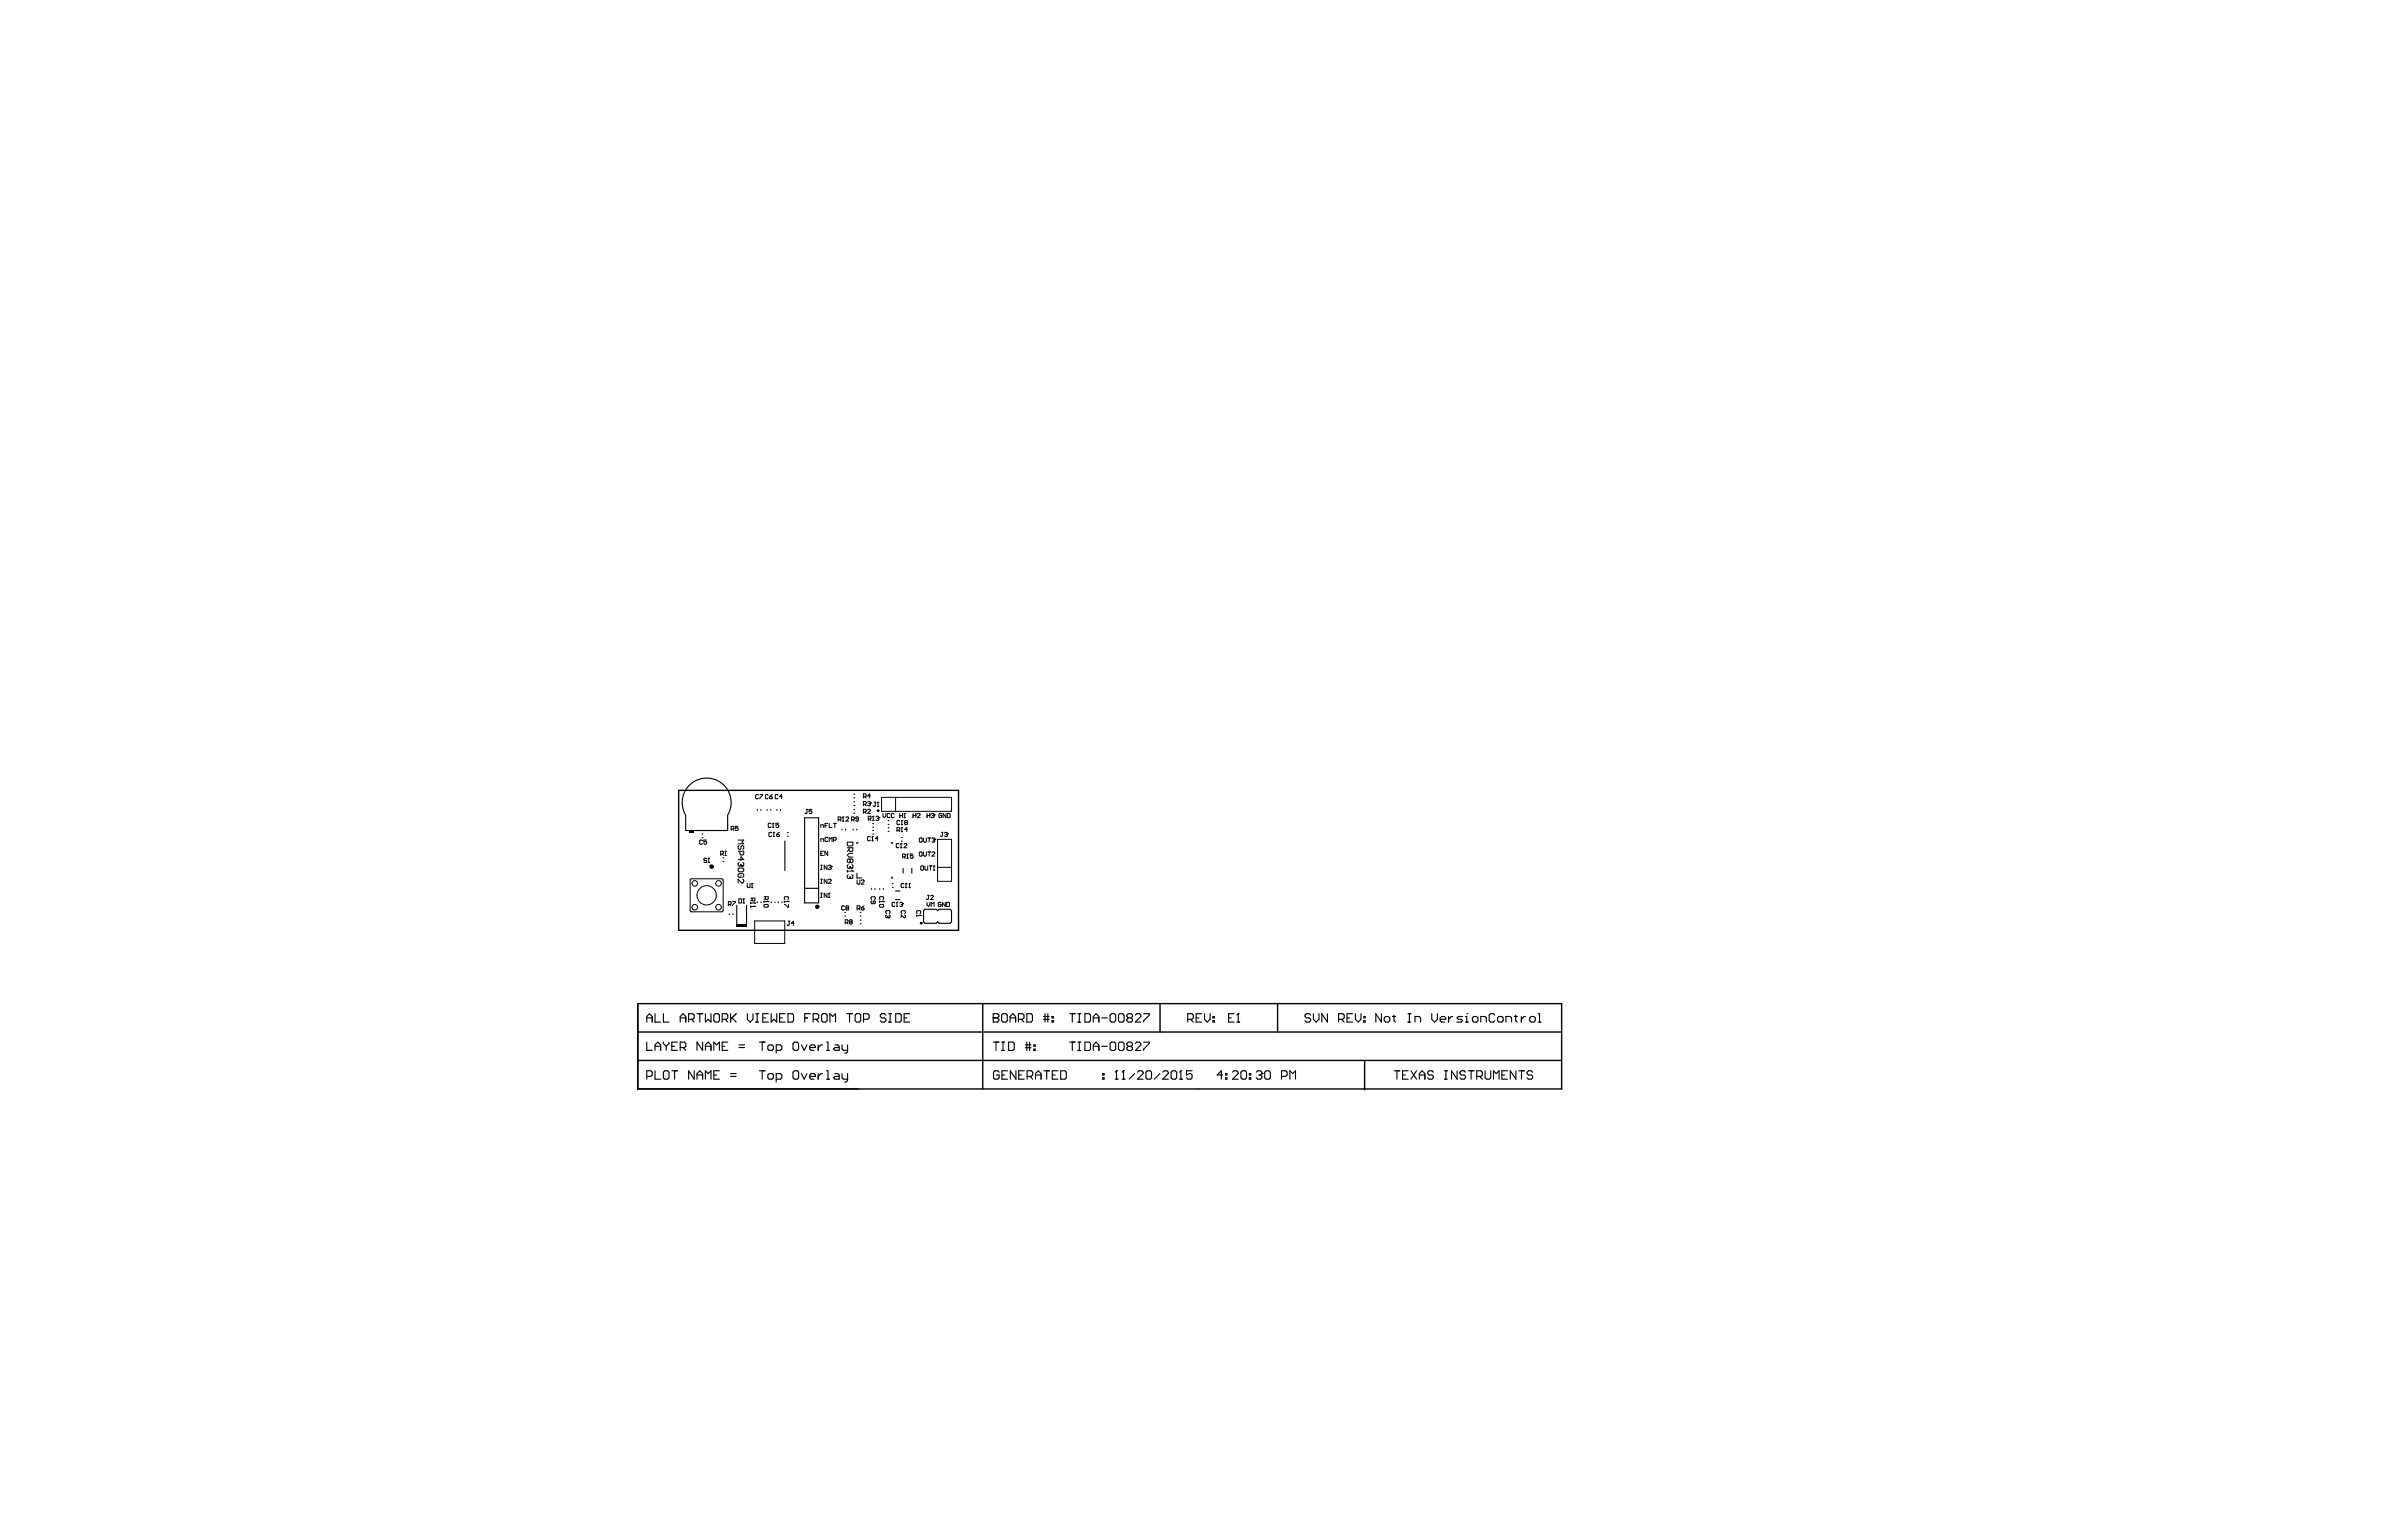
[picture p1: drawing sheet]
<svg xmlns="http://www.w3.org/2000/svg" width="432mm" height="279mm" viewBox="0 0 432 279" stroke-linecap="round" stroke-linejoin="round" font-family="sans-serif">
<g fill="none" stroke="#000" stroke-width=".25">
<path d="M123 143.3h50.8v25.4h-50.8zM115.6 182h167.5v15.5h-167.5zM115.6 192.3h167.4M115.6 187.1h167.5M178.1 182v15.5M210.3 182v5.1M231.6 182v5.1M247.4 192.5v5.1"/>
<circle cx="159.2" cy="147" r=".13"/>
<circle cx="167" cy="167.4" r=".13"/>
</g>
<g fill="none" stroke="#000" stroke-width=".2">
<path d="M124.3 147.7a4.4 4.4 0 0 1 3.8-6.6 4.4 4.4 0 0 1 3.8 6.6M124.3 147.8v2.8h7.6v-2.8M127.3 151.2h.1M127.3 151.9h.1M131.1 156.2h.1M131.1 155.5h.1M137.3 146.8v.1M137.9 146.8v.1M139.1 146.8v.1M139.7 146.8v.1M140.8 146.8v.1M141.5 146.8v.1"/>
<path d="M142.3 152.5v5.3M142.7 151.6h.2M142.7 151h.2M145.9 148.3h2.5v15.4h-2.5zM152.6 150.3v.2M153.3 150.3v.2M154.7 150.3v.2M154.8 147.4h.1M154.8 146h.1M154.8 145.4h.1M154.8 144h.1M154.8 146.8h.1"/>
<path d="M154.8 144.7h.1M155.3 150.3v.2M155.3 158.4v.8h.9M155.5 152.8h-.2v.2M158.2 151.2h.2M158.2 149.3h.2M158.2 150h.2M158.2 150.6h.2M161 149.5h.2M161 150.1h.2M161 150.7h.2M161 148.8h.2"/>
<path d="M161.5 152.8h.2v.2M161.7 159v.2h-.2M163.4 151.9h.2M163.4 152.5h.2M163.7 157.5v.8M165.3 157.5v.8M132.2 165.7v.1M132.9 165.7v.1M133.6 164.2v3.7M135.3 164.2v3.7M137.3 163.5v.2M137.9 163.5v.2"/>
<path d="M139.8 163.5v.2M140.5 163.5v.2M141.1 163.5v.2M141.7 163.5v.2M145.9 161.1h2.5M153.1 165.4h.2M153.1 166.1h.2M155.9 165.4h.2M155.9 166.1h.2M155.9 167.5h.2M155.9 166.8h.2M158 161.1v.2"/>
<path d="M158.6 161.1v.2M159.5 161.1v.2M160.1 161.1v.2M161.8 160.2h.1M161.8 160.9h.1M162.3 163.1h.8M162.3 161.5h.8M167.7 164.9h2l.3 .2 .2-.2h2l.3 .2v2.1l-.3 .2h-2l-.2-.2-.3 .2h-2l-.3-.2v-2.1zM117.2 184.6h1M117.2 185.3v-1l.5-.5 .5 .5v1M117.2 189v1.4h1M117.2 195.2h.8l.2-.3v-.5l-.2-.2h-.8v1.5"/>
<path d="M118.7 183.8v1.5h1.1M118.7 190.4v-.9l.5-.5 .6 .5v.9M118.7 194.2v1.5h1.1M118.7 189.7h1.1M120.3 183.8v1.5h1M120.3 189v.2l.5 .5M120.5 194.2h.5l.3 .2v1l-.3 .3h-.5l-.2-.3v-1zM120.8 189.7v.7M121.3 189v.2l-.5 .5M121.8 194.2h1M121.8 189.7h.5M122.3 194.2v1.5"/>
<path d="M122.8 189h-1v1.4h1M123.3 184.6h1M123.3 189.9h.8l.2-.2v-.5l-.2-.2h-.8v1.4M123.3 185.3v-1l.5-.5 .5 .5v1M123.8 189.9l.5 .5M124.8 184.8h.8l.2-.2v-.5l-.2-.3h-.8v1.5M125.3 184.8l.5 .5M125.8 194.2v1.5l-1-1.5v1.5M126.4 183.8h1M126.4 195.7v-1l.5-.5 .5 .5v1M126.4 194.9h1M126.9 183.8v1.5"/>
<path d="M127.4 189v1.4l-1-1.4v1.4M127.9 183.8v1.5l.5-.5 .5 .5v-1.5M127.9 190.4v-.9l.5-.5 .5 .5v.9M127.9 195.7v-1.5l.5 .5 .5-.5v1.5M127.9 189.7h1M129.4 194.9h.5M129.4 190.4v-1.4l.5 .5 .5-.5v1.4M129.6 183.8h.6l.2 .3v1l-.2 .2h-.6l-.2-.2v-1zM130.4 194.2h-1v1.5h1M130.9 184.8h.8l.2-.2v-.5l-.2-.3h-.8v1.5M130.9 189.7h.5M131.4 184.8l.5 .5"/>
<path d="M131.9 189h-1v1.4h1M132.4 195.2h1.1M132.4 194.7h1.1M132.4 183.8v1.5M132.7 184.6l.8 .7M133.5 183.8l-1.1 1M134 189.9h1M134 189.5h1M135.5 183.8v1l.5 .5 .5-.5v-1M137 185.3h.5M137 183.8h.5M137.3 183.8v1.5"/>
<path d="M137.7 194.2h1M137.7 189h1M138.2 189v1.4M138.2 194.2v1.5M138.3 184.6h.5M139.3 183.8h-1v1.5h1M139.4 194.7h.5l.3 .2v.5l-.3 .3h-.5l-.2-.3v-.5zM139.4 189.5h.5l.3 .2v.5l-.3 .2h-.5l-.2-.2v-.5zM139.8 183.8v1.5l.5-.5 .5 .5v-1.5M140.7 195.7h.8l.2-.3v-.5l-.2-.2h-.8v1.5M140.7 190.4h.8l.2-.2v-.5l-.2-.2h-.8v1.5M141.3 184.6h.5"/>
<path d="M142.3 183.8h-1v1.5h1M142.8 183.8h.8l.3 .3v1l-.3 .2h-.8zM144 194.2h.5l.3 .2v1l-.3 .3h-.5l-.2-.3v-1zM144 189h.5l.3 .2v1l-.3 .2h-.5l-.2-.2v-1zM145.3 194.7l.5 1 .5-1M145.3 189.5l.5 .9 .5-.9M145.9 184.6h.5M146.8 195.2h1v-.3l-.2-.2h-.6l-.2 .2v.5l.2 .3h.6M146.8 189.9h1v-.2l-.2-.2h-.6l-.2 .2v.5l.2 .2h.6M146.9 183.8h-1v1.5M147.4 184.8h.8l.2-.2v-.5l-.2-.3h-.8v1.5M147.9 184.8l.5 .5"/>
<path d="M148.3 189.5v.9M148.3 194.7v1M149.1 194.7h-.3l-.5 .5M149.1 189.5h-.3l-.5 .4M149.2 183.8h.5l.2 .3v1l-.2 .2h-.5l-.3-.2v-1zM149.8 194.2h.3v1.5M149.8 195.7h.5M149.8 190.4h.5M149.8 189h.3v1.4M150.4 185.3v-1.5l.6 .5 .5-.5v1.5M151.4 194.7h.5l.2 .2v.8h-.7l-.3-.3 .3-.2h.7M151.4 189.5h.5l.2 .2v.7h-.7l-.3-.2 .3-.3h.7"/>
<path d="M152.6 194.7v.7l.3 .3h.7M152.6 189.5v.7l.3 .2h.7M153.5 183.8h1M153.6 189.5v1.2l-.2 .3h-.3M153.6 194.7v1.2l-.2 .3h-.3M154 183.8v1.5M155.3 183.8h.5l.2 .3v1l-.2 .2h-.5l-.3-.2v-1zM156.5 184.8h.8l.3-.2v-.5l-.3-.3h-.8v1.5M160.6 184.1l-.3-.3h-.5l-.2 .3v.2l.2 .3h.5l.3 .2v.3l-.3 .2h-.5l-.2-.2M161.1 185.3h.5M161.1 183.8h.5M161.4 183.8v1.5"/>
<path d="M162.4 183.8h.7l.3 .3v1l-.3 .2h-.7zM163.9 184.6h.5M164.9 183.8h-1v1.5h1M180.1 184.6h.1M180.1 183.8h.7l.3 .3v.2l-.3 .3 .3 .2v.3l-.3 .2h-.7zM180.1 184.6h.7M180.1 189h1M180.6 189v1.5M181.1 194.4l-.2-.2h-.5l-.3 .2v1l.3 .3h.5l.2-.3v-.5h-.5M181.6 189h.5M181.6 190.5h.5M181.6 194.9h.5"/>
<path d="M181.8 183.8h.5l.3 .3v1l-.3 .2h-.5l-.2-.2v-1zM181.8 189v1.5M182.6 194.2h-1v1.5h1M182.8 189h.8l.3 .2v1l-.3 .3h-.8zM183.1 184.6h1M183.1 185.3v-1l.5-.5 .5 .5v1M184.2 194.2v1.5l-1.1-1.5v1.5M184.6 184.8h.8l.2-.2v-.5l-.2-.3h-.8v1.5M184.7 194.9h.5M185.1 184.8l.5 .5M185.7 194.2h-1v1.5h1M185.9 189.5h1"/>
<path d="M185.9 190h1M186.1 183.8h.8l.3 .3v1l-.3 .2h-.8zM186.1 189v1.5M186.2 195.2h.8l.2-.3v-.5l-.2-.2h-.8v1.5M186.6 189v1.5M186.7 195.2l.5 .5M187.4 189.5h.3v.2h-.3zM187.4 190.2h.3v.3h-.3zM187.7 194.9h1M187.7 195.7v-1l.5-.5 .5 .5v1M189.2 184.3h1M189.2 184.8h1"/>
<path d="M189.2 194.2h1M189.4 183.8v1.5M189.7 194.2v1.5M189.9 183.8v1.5M190.7 185.1h.3v.2h-.3zM190.7 184.3h.3v.3h-.3zM190.8 194.9h.5M191.8 194.2h-1v1.5h1M192.3 194.2h.7l.3 .2v1l-.3 .3h-.7zM193.9 183.8h1M193.9 189h1M194.4 183.8v1.5"/>
<path d="M194.4 189v1.5M195.4 185.3h.5M195.4 183.8h.5M195.4 189h.5M195.4 190.5h.5M195.7 183.8v1.5M195.7 189v1.5M196.7 183.8h.7l.3 .3v1l-.3 .2h-.7zM196.7 189h.7l.3 .2v1l-.3 .3h-.7zM198.2 184.6h1M198.2 189.7h1M198.2 185.3v-1l.5-.5 .5 .5v1"/>
<path d="M198.2 190.5v-1l.5-.5 .5 .5v1M199.7 184.6h1M199.7 189.7h1M199.9 195.4h.2v.3h-.2zM199.9 194.7h.2v.2h-.2zM201.5 183.8h.5l.2 .3v1l-.2 .2h-.5l-.3-.2v-1zM201.5 189h.5l.2 .2v1l-.2 .3h-.5l-.3-.3v-1zM202.2 195.7h.5M202.4 194.2h.1M202.4 194.2v1.5M202.4 194.2l-.2 .2M203 183.8h.5l.3 .3v1l-.3 .2h-.5l-.2-.2v-1z"/>
<path d="M203 189h.5l.3 .2v1l-.3 .3h-.5l-.2-.3v-1zM203.4 195.7h.5M203.7 194.2h.1M203.7 194.2v1.5M203.7 194.2l-.3 .2M204.5 184.6l-.2 .2v.3l.2 .2h.5l.3-.2v-.3l-.3-.2M204.5 184.6l-.2-.3v-.2l.2-.3h.5l.3 .3v.2l-.3 .3M204.5 184.6h.5M204.5 189.7h.5M204.5 189.7l-.2-.2v-.3l.2-.2h.5l.3 .2v.3l-.3 .2M204.5 189.7l-.2 .3v.2l.2 .3h.5l.3-.3v-.2l-.3-.3M205.7 194.7l-1 1"/>
<path d="M205.8 184.1l.3-.3h.5l.2 .3v.2l-1 1h1M205.8 189.2l.3-.2h.5l.2 .2v.3l-1 1h1M206.2 194.4l.3-.2h.5l.2 .2v.3l-1 1h1M207.3 183.8h1v.3l-1 1v.2M207.3 189h1v.2l-1 1v.3M208 194.2h.5l.2 .2v1l-.2 .3h-.5l-.3-.3v-1zM210.3 194.7l-1.1 1M210.8 194.4l.2-.2h.5l.3 .2v.3l-1 1h1M212.5 194.2h.6l.2 .2v1l-.2 .3h-.6l-.2-.3v-1zM213.8 195.7h.5M214.1 194.2h.1M214.1 194.2v1.5"/>
<path d="M214.1 194.2l-.3 .2M215.3 184.8h.8l.2-.2v-.5l-.2-.3h-.8v1.5M215.8 184.8l.5 .5M216.1 194.2h-1v.7l.5-.2h.2l.3 .2v.5l-.3 .3h-.5l-.2-.3M216.8 184.6h.5M217.8 183.8h-1v1.5h1M218.4 183.8v1l.5 .5 .5-.5v-1M219.9 185.1h.2v.2h-.2zM219.9 184.3h.2v.3h-.2zM221.7 194.9h-1.1l.8-.7v1.5M222.2 195.4h.2v.3h-.2zM222.2 194.7h.2v.2h-.2z"/>
<path d="M222.7 184.6h.5M223.4 194.4l.3-.2h.5l.2 .2v.3l-1 1h1M223.7 183.8h-1v1.5h1M224.2 185.3h.5M224.5 183.8h.1M224.5 183.8v1.5M224.5 183.8l-.3 .3M225.2 194.2h.5l.3 .2v1l-.3 .3h-.5l-.3-.3v-1zM226.5 195.4h.2v.3h-.2zM226.5 194.7h.2v.2h-.2zM227.7 194.4l.3-.2h.5l.3 .2v.3M228.2 194.9h.3"/>
<path d="M228.5 194.9l.3 .3v.2l-.3 .3h-.5l-.3-.3M228.8 194.7h.1M228.8 194.7l-.3 .2M229.5 194.2h.5l.3 .2v1l-.3 .3h-.5l-.2-.3v-1zM232.3 195.2h.8l.2-.3v-.5l-.2-.2h-.8v1.5M233.8 195.7v-1.5l.5 .5 .5-.5v1.5M237.6 184.1l-.3-.3h-.5l-.2 .3v.2l.2 .3h.5l.3 .2v.3l-.3 .2h-.5l-.2-.2M238.1 183.8v1l.5 .5 .5-.5v-1M240.6 183.8v1.5l-1-1.5v1.5M242.7 184.8h.7l.3-.2v-.5l-.3-.3h-.7v1.5M243.2 184.8l.5 .5M244.2 184.6h.5"/>
<path d="M245.2 183.8h-1v1.5h1M245.7 183.8v1l.5 .5 .5-.5v-1M247.2 185.1h.3v.2h-.3zM247.2 184.3h.3v.3h-.3zM250.4 183.8v1.5l-1-1.5v1.5M251.2 184.3h.5l.2 .3v.5l-.2 .2h-.5l-.3-.2v-.5zM252.4 184.3h.6M252.7 184.1v1l.3 .2M252.7 194.2h1M253.2 194.2v1.5M254.2 194.9h.6M255.2 185.3h.5"/>
<path d="M255.2 183.8h.5M255.3 194.2h-1.1v1.5h1.1M255.5 183.8v1.5M255.8 194.2l1 1.5M256.5 185.3v-1h.8l.2 .3v.7M256.8 194.2l-1 1.5M257.3 194.9h1M257.3 195.7v-1l.5-.5 .5 .5v1M259.5 183.8v1l.6 .5 .5-.5v-1M259.8 194.4l-.2-.2h-.5l-.3 .2v.3l.3 .2h.5l.2 .3v.2l-.2 .3h-.5l-.3-.3M261.1 184.8h1v-.2l-.3-.3h-.5l-.2 .3v.5l.2 .2h.5M261.9 194.2h.5"/>
<path d="M261.9 195.7h.5M262.1 194.2v1.5M262.6 184.3v1M263.4 184.3h-.3l-.5 .5M264.1 194.2v1.5l-1-1.5v1.5M265.1 184.3h-.7l-.3 .3 .3 .2h.5l.2 .3-.2 .2h-.8M265.6 185.3h.5M265.6 184.3h.3v1M265.7 194.4l-.3-.2h-.5l-.3 .2v.3l.3 .2h.5l.3 .3v.2l-.3 .3h-.5l-.3-.3M265.9 183.8h.1M266.2 194.2h1M266.7 194.2v1.5"/>
<path d="M267.2 184.3h.5l.2 .3v.5l-.2 .2h-.5l-.3-.2v-.5zM267.7 195.2h.8l.2-.3v-.5l-.2-.2h-.8v1.5M268.2 195.2l.5 .5M268.4 185.3v-1h.8l.2 .3v.7M269.2 194.2v1.2l.3 .3h.5l.2-.3v-1.2M270.7 195.7v-1.5l.5 .5 .6-.5v1.5M271 184.1l-.3-.3h-.5l-.3 .3v1l.3 .2h.5l.3-.2M271.7 184.3h.5l.3 .3v.5l-.3 .2h-.5l-.2-.2v-.5zM272.3 194.9h.5M273 185.3v-1h.8l.2 .3v.7M273.3 194.2h-1v1.5h1M274.5 184.3h.5"/>
<path d="M274.8 184.1v1l.2 .2M274.8 194.2v1.5l-1-1.5v1.5M275.3 194.2h1M275.8 184.3v1M275.8 194.2v1.5M276.5 184.3h-.2l-.5 .5M277.6 184.3h.5l.2 .3v.5l-.2 .2h-.5l-.3-.2v-.5zM277.8 194.4l-.2-.2h-.5l-.3 .2v.3l.3 .2h.5l.2 .3v.2l-.2 .3h-.5l-.3-.3M278.8 185.3h.5M278.8 183.8h.3v1.5"/>
</g>
<g fill="none" stroke="#000" stroke-width=".18">
<path d="M125.2 159.4h5.8v5.9h-5.8zM127.3 152.4l-.1-.1-.4 .1v.5l.2 .2 .3-.2M128.1 155.7l-.1-.1-.4 .1 .1 .3 .4 .1-.1 .3-.4-.2M128.1 152.3h-.5v.4l.4-.1 .1 .3-.1 .2-.4-.2M128.4 156.4h.2M128.5 155.6h.1M128.5 155.6v.8M128.5 155.6l-.1 .1M130.6 154.9h.4l.1-.2-.1-.4h-.4v.8M130.9 154.9l.2 .2M131.4 155.1h.3M131.5 154.3h.1"/>
<path d="M131.5 154.3l-.1 .2M131.5 154.3v.8M132.5 150.3h.4l.1-.1-.1-.4h-.4v.8M132.8 150.3l.2 .3M133.8 149.8h-.5v.4l.3-.1 .2 .1-.1 .4-.4-.1M133.8 154.3h1v.6l-.2 .1h-.3l-.2-.1v-.6M133.8 152.3h1l-.3 .3 .3 .4h-1M133.8 155.9h1l-.5-.5v.6M134 153.3l-.2 .2v.3l.2 .2 .3-.2v-.3l.2-.2 .3 .2v.3l-.2 .2M134 156.4l-.2 .2v.3l.2 .2 .3-.2M134 157.4h.6l.2 .2v.3l-.2 .2h-.6l-.2-.2v-.3zM134.3 158.7v.4h-.3l-.2-.2v-.3l.2-.2h.6l.2 .2v.3l-.2 .2"/>
<path d="M134.3 156.7v.2M134.3 156.9l.2 .2M134.5 157.1h.1M134.6 156.4l.2 .2v.3l-.3 .2M134.6 159.4l.2 .2v.3l-.2 .2h-.1l-.7-.7v.7M137.5 144.2l-.1-.1-.4 .1v.5l.1 .1 .4-.1M137.7 144.1h.5l-.5 .7M139.3 144.2l-.2-.1-.3 .1v.5l.1 .1 .4-.1M139.5 144.4h.4l.1 .3-.4 .1zM139.8 149.4l-.2-.1-.3 .1v.5l.1 .1 .4-.1M139.9 151l-.1-.1-.4 .1v.6l.1 .1 .4-.1M140 150h.3"/>
<path d="M140 144.1l-.5 .3M140.1 149.3h.1M140.1 151.7h.3M140.1 149.3v.7M140.1 149.3l-.1 .1M140.3 150.9h.1M140.3 150.9v.8M140.3 150.9l-.2 .1M140.8 151.3h.4l.1 .3-.4 .1zM141 144.2l-.1-.1-.4 .1v.5l.2 .1 .3-.1M141.2 149.3h-.5v.3l.2-.1 .3 .1-.2 .4-.3-.1M141.3 150.9l-.5 .4"/>
<path d="M141.8 144.4h-.5l.4-.3v.7M146.2 146.8h.2M146.3 146.8v.6l-.1 .1-.3-.1M147.2 146.8h-.5v.3l.2-.1 .3 .1-.2 .4-.3-.1M148.8 159.4h.2M148.8 154.7h.2M148.8 156.9h.2M148.8 157.6h.2M148.8 150.1v-.6h.4l.1 .2v.4M148.8 152.6v-.5h.4l.1 .1v.4M148.9 156.9v.7M148.9 159.4v.8"/>
<path d="M149.3 154.3h-.5v.8h.5M149.6 149.7h.2M149.9 156.9v.7l-.5-.7v.7M149.9 159.4v.8l-.5-.8v.8M150 154.3v.8l-.5-.8v.8M150.1 149.3h-.5v.8M150.1 152l-.2-.2-.3 .2v.5l.1 .1 .4-.1M150.2 159.5l.1-.1 .4 .1-.5 .7h.5M150.2 157l.3-.1 .2 .2M150.3 152.6v-.8l.3 .3 .2-.3v.8M150.3 149.3v.8h.5M150.4 157.3h.1"/>
<path d="M150.5 157.3l.2 .1-.2 .2-.3-.1M150.7 157.1h.1M150.7 157.1l-.2 .2M151.1 149.3h.5M151.1 152.3h.4l.1-.1-.1-.4h-.4v.8M151.3 149.3v.8M151.9 148.6h.4l.2-.1-.2-.4h-.4v.8M152.2 148.6l.3 .3M152.7 148.9h.3M152.8 148.1h.1M152.8 148.1l-.1 .2M152.8 148.1v.8"/>
<path d="M153.3 148.3l.2-.2 .3 .2-.5 .6h.5M153.6 152.7h1v.5l-.2 .2h-.6l-.2-.2zM153.6 157.8v.3M153.6 153.7h1v.5l-.2 .2h-.3l-.2-.2v-.5M153.6 157.9h1M153.8 156.8l-.2 .1v.4l.2 .1 .3-.1M153.8 158.6l-.2 .2v.3l.2 .2 .3-.2M153.9 154l-.3 .4M154.1 155.9l-.2-.2-.3 .2v.3l.2 .2 .3-.2M154.1 155.9l.2-.2 .3 .2v.3l-.2 .2-.3-.2M154.1 155.9v.3M154.1 157.1v.2"/>
<path d="M154.1 159v.1M154.1 157.3l.2 .1M154.1 159.1l.2 .2M154.3 157.4h.1M154.3 159.3h.1M154.4 148.6h.3l.2-.1-.2-.4h-.3v.8M154.4 156.8l.2 .1v.4l-.3 .1M154.4 158.6l.2 .2v.3l-.3 .2M154.4 157.8l.2 .1M154.6 157.9h.1M154.6 148.6l.3 .3M154.6 154.7h-.7l-.3 .4 .3 .3h.7"/>
<path d="M155.4 159.5v.7l.1 .1 .4-.1v-.7M155.6 148.5h-.4l-.1-.1 .1-.3 .4 .2v.5l-.1 .1-.4-.1M156.1 159.7l.2-.2 .3 .2-.5 .6h.5M156.5 144.4h.4l.1-.1-.1-.4h-.4v.8M156.5 145.8h.4l.1-.1-.1-.4h-.4v.8M156.5 147.2h.4l.1-.1-.1-.4h-.4v.8M156.8 145.8l.2 .3M156.8 144.4l.2 .3M156.8 147.2l.2 .3M157.3 145.5l.4-.2 .1 .3M157.3 146.9l.1-.2 .4 .2-.5 .6h.5M157.4 148.5h.4l.1-.1-.1-.4h-.4v.8"/>
<path d="M157.5 145.7h.2M157.7 145.7l.1 .1-.1 .3-.4-.1M157.7 148.5l.2 .3M157.8 145.6h.1M157.8 145.6l-.1 .1M157.8 144.3h-.5l.4-.4v.8M157.8 151.8l-.1-.1-.4 .1v.5l.1 .1 .4-.1M158 152.4h.3M158.2 151.7h.1M158.2 151.7v.7M158.2 151.7l-.2 .1M158.2 148.8h.2"/>
<path d="M158.3 148h.1M158.3 148v.8M158.3 148l-.1 .1M158.5 145.5h.3M158.7 145.5v.6l-.2 .1-.2-.1M158.8 148.1l.4-.1 .1 .3M159 146.2h.3M159 148.4h.2M159.2 145.5h.1M159.2 148.4l.1 .1-.1 .3-.4-.2M159.2 152.1h-.5l.3-.4v.7M159.2 145.5v.7"/>
<path d="M159.2 145.5l-.2 .1M159.3 148.3h.1M159.3 148.3l-.1 .1M159.8 144.6h12.7v2.5h-12.7zM160.1 147.5v.5l.2 .3 .3-.3v-.5M161.3 147.6l-.1-.1-.4 .1v.5l.2 .2 .3-.2M162.1 147.6l-.1-.1-.4 .1v.5l.1 .2 .4-.2M162.3 144.6v2.5M162.6 150.5h.4l.1-.1-.1-.4h-.4v.8M162.9 150.5l.2 .3M163 153.1l-.1-.2-.4 .2v.5l.1 .1 .4-.1M163.1 147.5v.8"/>
<path d="M163.1 147.9h.5M163.1 148.9l-.1-.1-.4 .1v.5l.1 .1 .4-.1M163.2 153.7h.3M163.4 152.9h.1M163.4 152.9v.8M163.4 149.5h.2M163.4 152.9l-.2 .2M163.4 150.8h.2M163.5 150h.1M163.5 148.8h.1M163.5 148.8l-.1 .1M163.5 150l-.1 .2"/>
<path d="M163.5 148.8v.7M163.5 150v.8M163.6 147.5v.8M163.6 155.4h.4l.1-.2-.1-.3h-.4v.7M163.9 148.3h.2M163.9 153.1l.1-.2 .4 .2-.5 .6h.5M163.9 155.4l.2 .2M164 147.5h.1M164 147.5v.8M164 147.5l-.1 .1M164.1 149.1l-.1-.1 .1-.2 .4 .1-.1 .2M164.1 149.1l-.1 .2 .1 .2 .4-.1-.1-.3"/>
<path d="M164.1 149.1h.3M164.4 155.6h.2M164.5 154.9h.1M164.5 154.9l-.1 .1M164.5 154.9v.7M164.5 150.4h-.5l.4-.4v.8M165.5 147.9h.5M165.5 154.9h-.5v.3l.4-.1 .1 .4-.1 .1-.4-.1M165.5 147.5v.8M166 147.5v.8M166.3 147.6l.1-.1 .4 .1-.5 .7h.5M166.8 151.9l.4 .2v.5l-.2 .1-.3-.1v-.5z"/>
<path d="M166.8 154.5l.4 .1v.5l-.2 .1-.3-.1v-.5zM167 157l.4 .1v.5l-.1 .2-.4-.2v-.5zM167.4 151.9v.7l.1 .1 .4-.1v-.7M167.4 154.5v.6l.1 .1 .4-.1v-.6M167.7 157v.6l.1 .2 .4-.2v-.6M168.1 147.9h.5M168.1 147.5v.8M168.2 154.5h.5M168.2 151.9h.5M168.4 157h.5M168.4 151.9v.8M168.4 154.5v.7"/>
<path d="M168.6 147.5v.8M168.7 157v.8M168.8 147.6l.4-.1 .1 .2M168.9 154.6l.2-.1 .3 .1-.5 .6h.5M168.9 152.1l.4-.2 .1 .3M169.1 147.9h.1M169.2 147.9l.1 .1-.1 .3-.4-.2M169.2 152.3h.1M169.2 157.8h.2M169.3 157h.1M169.3 147.7h.1M169.3 157v.8"/>
<path d="M169.3 157l-.1 .1M169.3 147.7l-.1 .2M169.3 152.3l.1 .1-.1 .3-.4-.1M169.4 152.2h.1M169.4 152.2l-.1 .1M170 152.2h2.5v7.6h-2.5zM170 157.3h2.5M170.7 147.6l-.1-.1-.4 .1v.5l.1 .2 .4-.2v-.2h-.2M170.7 150.9h.3M170.8 150.9v.7l-.1 .1-.2-.1M171.2 151l.4-.1 .1 .3M171.5 151.3h.1"/>
<path d="M171.5 147.5v.8l-.5-.8v.8M171.6 151.3l.1 .1-.1 .3-.4-.1M171.7 151.2h.1M171.7 147.5h.4l.1 .1v.5l-.1 .2h-.4zM171.7 151.2l-.1 .1M132 164h.4l.1-.1-.1-.4h-.4v.7M132.3 164l.2 .2M132.8 163.5h.5l-.5 .7M133.9 163h.4l.1 .1v.5l-.1 .1h-.4zM134.7 163.7h.2M134.8 163h.1M134.8 163v.7"/>
<path d="M134.8 163l-.1 .1M135.5 160.2v.6l.1 .1 .4-.1v-.6M136.1 162.8h.8v.4l-.2 .2-.4-.2v-.4M136.1 163.6v.3M136.1 164.2v.3M136.1 163.7h.8M136.1 164.4h.8M136.2 160.9h.3M136.3 160.2h.1M136.3 160.2v.7M136.3 163.1l-.2 .3M136.3 160.2l-.1 .1"/>
<path d="M136.7 163.6l.2 .1M136.7 164.2l.2 .2M136.8 167h5.5v4.1h-5.5zM136.9 163.7h.1M136.9 164.4h.1M138.5 163.5h.8M138.5 162.6h.8v.4l-.2 .1-.3-.1v-.4M138.5 163.4v.2M138.6 164h.5l.2 .4-.2 .1h-.5l-.1-.1zM138.8 162.8l-.3 .3M139.1 163.4l.2 .1M139.3 163.5h.1"/>
<path d="M142.2 163.5h.7M142.2 164l.6 .5h.1v-.5M142.2 163.4v.2M142.3 163.1l-.1-.1 .1-.4h.5l.1 .1-.1 .4M142.8 163.4l.1 .1M142.9 163.5h.1M142.9 167h.3M143.1 167v.7l-.2 .1-.2-.1M144 167.4h-.6l.4-.4v.8M148.8 162h.2M148.8 162.7h.2M148.8 160.2h.2"/>
<path d="M148.9 162v.7M149.9 162v.7l-.5-.7v.7M150.2 162.7h.2M150.3 162h.1M150.3 162v.7M150.3 162l-.1 .1M153.1 164.4l-.1-.2-.4 .2v.5l.1 .1 .4-.1M153.2 167.3h.4l.1-.1-.1-.4h-.4v.7M153.5 164.6l-.2-.1 .2-.3 .3 .2-.1 .2M153.5 164.6l-.2 .1 .2 .3 .3-.1-.1-.3M153.5 164.6h.2M153.5 167.3l.2 .2"/>
<path d="M154.1 167.2l-.1-.2 .1-.2 .4 .1-.1 .3M154.1 167.2l-.1 .1 .1 .2 .4-.1-.1-.2M154.1 167.2h.3M155.4 164.7h.3l.2-.1-.2-.4h-.3v.8M155.6 164.7l.3 .3M156.1 164.6h.4l.1 .3-.3 .1zM156.6 164.2l-.5 .4M158 163.4l-.1 .1 .1 .4h.5l.2-.4-.2-.1-.2 .1v.4M158 163.1l-.1-.1 .1-.4h.5l.2 .1-.2 .4M159.4 163.5h.8M159.4 163.4v.2M159.6 164h.5l.1 .4-.1 .1h-.5l-.2-.1z"/>
<path d="M159.6 163.1l-.2-.1 .2-.4h.5l.1 .1-.1 .4M160.1 163.4l.1 .1M160.2 163.5h.1M160.7 165.6l-.1-.1 .1-.4h.5l.1 .2-.1 .3M160.7 165.9l-.1 .4 .1 .1 .3-.1M161 166.3l.1 .1M161 166.1v.2M161.1 166.4h.1M161.2 165.9l.1 .4-.2 .1M162.2 163.7l-.1-.1-.4 .1v.5l.1 .2 .4-.2M162.5 164.4h.2M162.6 163.6h.1"/>
<path d="M162.6 163.6v.8M162.6 163.6l-.1 .1M163.1 163.7l.4-.1 .1 .3M163.4 164h.1M163.5 164l.1 .1-.1 .3-.4-.2M163.5 165.6l-.1-.1 .1-.4h.5l.1 .2-.1 .3M163.6 163.9h.1M163.6 163.9l-.1 .1M163.9 160.3l-.2-.1-.3 .1v.5l.1 .1 .4-.1M164 165.9l.1 .1-.1 .4-.6-.5v.5M164.1 160.9h.3M164.2 160.2h.1"/>
<path d="M164.2 160.2v.7M164.2 160.2l-.1 .1M164.8 160.9h.2M164.9 160.2h.1M164.9 160.2l-.1 .1M164.9 160.2v.7M166.2 165.9v.2M166.2 166h.7M166.3 165.6l-.1-.1 .1-.4h.5l.1 .2-.1 .3M166.8 165.9l.1 .1M166.9 166h.1M168.1 163.6v.5l.2 .3 .3-.3v-.5"/>
<path d="M168.2 162.3h.2M168.3 162.3v.7l-.1 .1-.3-.1M168.7 162.5l.1-.2 .4 .2-.5 .6h.5M168.8 164.4v-.8l.3 .3 .2-.3v.8M170.6 163.7l-.1-.1-.4 .1v.5l.1 .2 .4-.2v-.2h-.3M171.4 163.6v.8l-.6-.8v.8M171.6 163.6h.4l.1 .1v.5l-.1 .2h-.4z"/>
<circle cx="125.9" cy="160.2" r=".51"/>
<circle cx="125.9" cy="164.5" r=".51"/>
<circle cx="128.1" cy="162.3" r="1.75"/>
<circle cx="130.3" cy="160.2" r=".51"/>
<circle cx="130.3" cy="164.5" r=".51"/>
</g>
<g fill="#000">
<path d="M125 150.6h.8v.4h-.8z" fill-rule="evenodd"/>
<path d="M133.5 167.6h1.9v.4h-1.9z" fill-rule="evenodd"/>
</g>
<circle cx="129" cy="157.1" r=".2" fill="none" stroke="#000" stroke-width=".41"/>
<circle cx="148.1" cy="164.4" r=".2" fill="none" stroke="#000" stroke-width=".38"/>
</svg>
